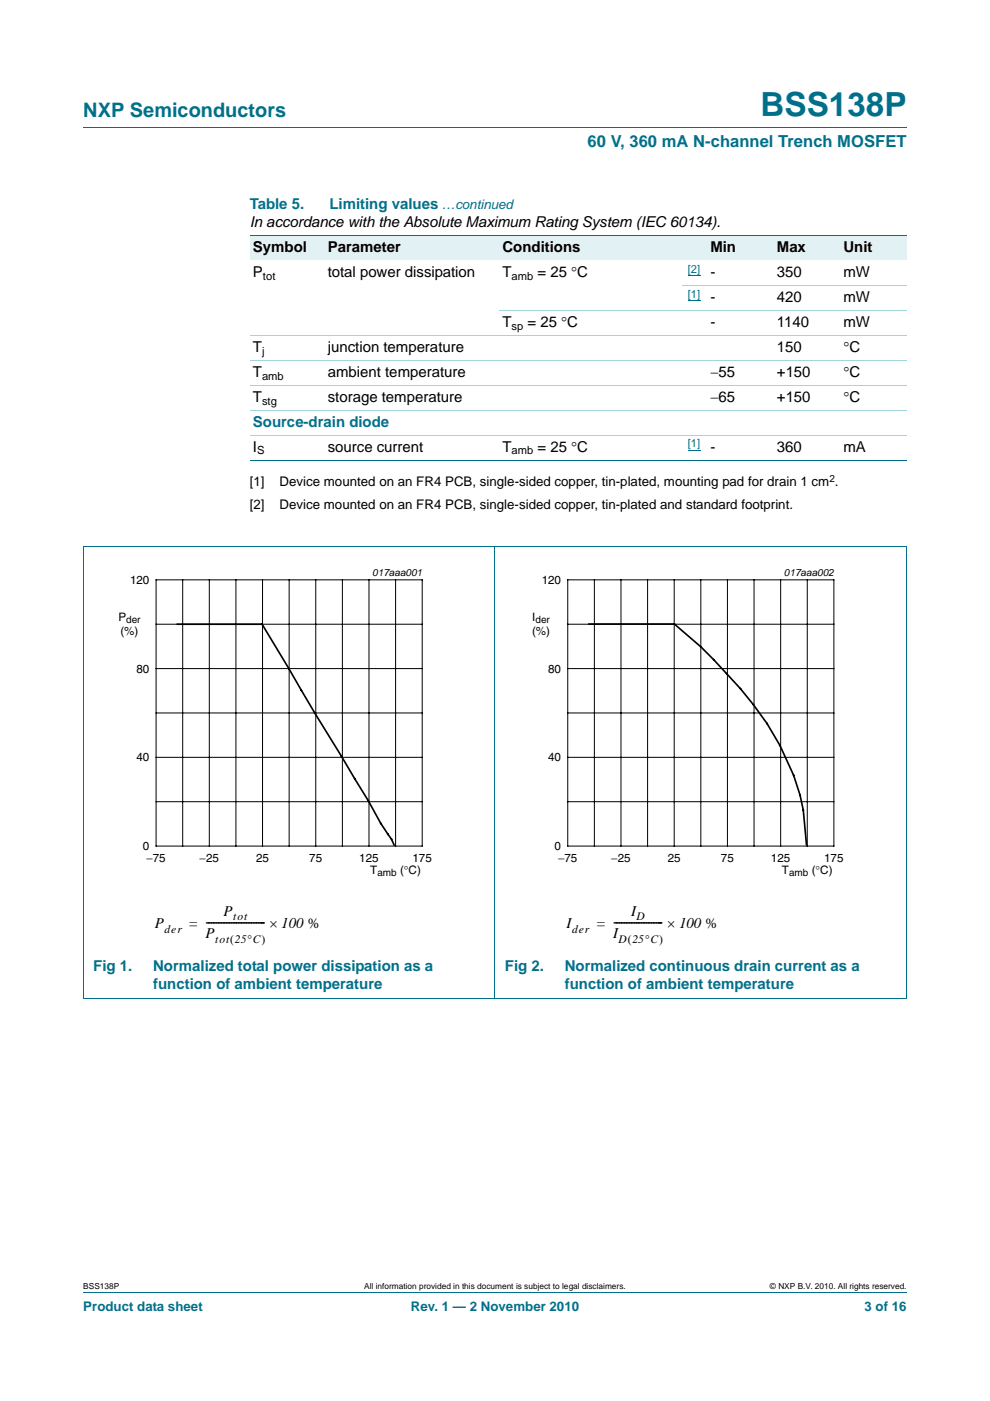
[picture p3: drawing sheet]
<svg xmlns="http://www.w3.org/2000/svg" width="210mm" height="297mm" viewBox="0 0 210 297" stroke-linecap="round" stroke-linejoin="round" font-family="sans-serif">
<defs><g id="words">
<text font-size="7" fill="#00708a" x="161.3" y="24.6">BSS138P</text>
<text font-size="4.2" fill="#00708a" x="17.7" y="24.9">NXP Semiconductors</text>
<text font-size="3.5" fill="#00708a" x="124.6" y="31.1">60 V, 360 mA N-channel Trench MOSFET</text>
<g font-size="3.2" fill="#00708a">
<text x="53" y="44.3">Table 5.</text>
<text x="69.9" y="44.3">Limiting values</text>
<text x="53.7" y="90.5">Source-drain diode</text>
<text x="19.8" y="205.8">Fig 1.</text>
<text x="32.5" y="205.8">Normalized total power dissipation as a</text>
<text x="32.5" y="209.7">function of ambient temperature</text>
<text x="107.1" y="205.8">Fig 2.</text>
<text x="119.8" y="209.7">function of ambient temperature</text>
<text x="119.8" y="205.8">Normalized continuous drain current as a</text>
</g>
<g font-size="3.2">
<text x="53" y="48.2">In accordance with the Absolute Maximum Rating System (IEC 60134).</text>
<text x="53.7" y="53.4">Symbol</text>
<text x="69.5" y="53.4">Parameter</text>
<text x="106.6" y="53.4">Conditions</text>
<text x="150.7" y="53.4">Min</text>
<text x="164.8" y="53.4">Max</text>
<text x="178.9" y="53.4">Unit</text>
<text x="53.7" y="58.7">P</text>
<text x="69.5" y="58.7">total power dissipation</text>
<text x="106.6" y="58.7">T</text>
<text x="114" y="58.7">= 25 °C</text>
<text x="150.7" y="58.7">-</text>
<text x="164.8" y="58.7">350</text>
<text x="178.9" y="58.7">mW</text>
<text x="150.7" y="64">-</text>
<text x="164.8" y="64">420</text>
<text x="178.9" y="64">mW</text>
<text x="106.6" y="69.3">T</text>
<text x="111.9" y="69.3">= 25 °C</text>
<text x="150.7" y="69.3">-</text>
<text x="164.8" y="69.3">1140</text>
<text x="178.9" y="69.3">mW</text>
<text x="53.7" y="74.6">T</text>
<text x="69.5" y="74.6">junction temperature</text>
<text x="164.8" y="74.6">150</text>
<text x="178.9" y="74.6">°C</text>
<text x="53.7" y="79.9">T</text>
<text x="69.5" y="79.9">ambient temperature</text>
<text x="150.7" y="79.9">−55</text>
<text x="164.8" y="79.9">+150</text>
<text x="178.9" y="79.9">°C</text>
<text x="53.7" y="85.2">T</text>
<text x="69.5" y="85.2">storage temperature</text>
<text x="150.7" y="85.2">−65</text>
<text x="164.8" y="85.2">+150</text>
<text x="178.9" y="85.2">°C</text>
<text x="53.7" y="95.8">I</text>
<text x="69.5" y="95.8">source current</text>
<text x="106.6" y="95.8">T</text>
<text x="114" y="95.8">= 25 °C</text>
<text x="150.7" y="95.8">-</text>
<text x="164.8" y="95.8">360</text>
<text x="178.9" y="95.8">mA</text>
<text x="32.9" y="196.8">P</text>
<text x="40.2" y="196.8">= ----------------------- × 100 %</text>
<text x="47.4" y="194.1">P</text>
<text x="120.2" y="196.8">I</text>
<text x="126.6" y="196.8">= ------------------- × 100 %</text>
<text x="133.9" y="194.1">I</text>
<text x="43.6" y="198.8">P</text>
<text x="130" y="198.8">I</text>
</g>
<g font-size="2.8" fill="#00708a">
<text x="93.7" y="44.3">…continued</text>
<text x="17.7" y="277.9">Product data sheet</text>
<text x="87.2" y="277.9">Rev. 1 — 2 November 2010</text>
<text x="183.4" y="277.9">3 of 16</text>
</g>
<g font-size="2.8">
<text x="53" y="103">[1]</text>
<text x="53" y="107.9">[2]</text>
<text x="59.3" y="107.9">Device mounted on an FR4 PCB, single-sided copper, tin-plated and standard footprint.</text>
<text x="59.3" y="103">Device mounted on an FR4 PCB, single-sided copper, tin-plated, mounting pad for drain 1 cm .</text>
</g>
<g font-size="2.5">
<text x="27.6" y="123.8">120</text>
<text x="114.9" y="123.8">120</text>
<text x="25.1" y="131.7">P</text>
<text x="112.9" y="131.7">I</text>
<text x="25.5" y="134.7">(%)</text>
<text x="112.9" y="134.7">(%)</text>
<text x="28.9" y="142.6">80</text>
<text x="116.3" y="142.6">80</text>
<text x="28.9" y="161.4">40</text>
<text x="116.3" y="161.4">40</text>
<text x="30.3" y="180.2">0</text>
<text x="31.1" y="182.8">−75</text>
<text x="42.3" y="182.8">−25</text>
<text x="54.3" y="182.8">25</text>
<text x="65.6" y="182.8">75</text>
<text x="76.2" y="182.8">125</text>
<text x="78.5" y="185.3">T</text>
<text x="84.9" y="185.3">(°C)</text>
<text x="87.5" y="182.8">175</text>
<text x="117.6" y="180.2">0</text>
<text x="118.4" y="182.8">−75</text>
<text x="129.7" y="182.8">−25</text>
<text x="141.6" y="182.8">25</text>
<text x="152.9" y="182.8">75</text>
<text x="163.5" y="182.8">125</text>
<text x="165.9" y="185.3">T</text>
<text x="172.2" y="185.3">(°C)</text>
<text x="174.8" y="182.8">175</text>
<text x="34.9" y="197.8">der</text>
<text x="49.5" y="195.1">tot</text>
<text x="121.3" y="197.8">der</text>
<text x="135" y="195.1">D</text>
<text x="45.6" y="199.9">tot 25°C)</text>
<text x="48.8" y="199.9">(</text>
<text x="131.2" y="199.9">D 25°C)</text>
<text x="133.2" y="199.9">(</text>
</g>
<g font-size="2.4">
<text x="55.8" y="59.3">tot</text>
<text x="108.5" y="59.3">amb</text>
<text x="108.5" y="69.9">sp</text>
<text x="55.6" y="75.2">j</text>
<text x="55.6" y="80.5">amb</text>
<text x="55.6" y="85.8">stg</text>
<text x="54.5" y="96.4">S</text>
<text x="108.5" y="96.4">amb</text>
</g>
<g font-size="2.4" fill="#00f">
<text x="145.9" y="57.8">[2]</text>
<text x="145.9" y="63.1">[1]</text>
<text x="145.9" y="94.8">[1]</text>
</g>
<g font-size="2.1">
<text x="175.9" y="102.1">2</text>
<text x="79" y="122.1">017aaa001</text>
<text x="166.3" y="122.1">017aaa002</text>
<text x="26.8" y="132.2">der</text>
<text x="113.6" y="132.2">der</text>
<text x="80.1" y="185.8">amb</text>
<text x="167.4" y="185.8">amb</text>
</g>
<g font-size="1.8">
<text x="17.7" y="273.3">BSS138P</text>
<text x="77.3" y="273.3">All information provided in this document is subject to legal disclaimers.</text>
<text x="163.3" y="273.3">© NXP B.V. 2010. All rights reserved.</text>
</g>
</g></defs>
<path d="M17.7 27h174.6M17.7 273.9h174.6" fill="none" stroke="#00708a" stroke-width=".21"/>
<path d="M145.9 58.5h2.6M145.9 63.8h2.6M145.9 95.5h2.6" fill="none" stroke="#00f" stroke-width=".21"/>
<g fill="#e2f1f4">
<path d="M53 49.9h15.8v5.3h-15.8z"/>
<path d="M68.8 49.9h37.1v5.3h-37.1z"/>
<path d="M105.9 49.9h38.8v5.3h-38.8z"/>
<path d="M144.7 49.9h19.4v5.3h-19.4z"/>
<path d="M164.1 49.9h14.1v5.3h-14.1z"/>
<path d="M178.2 49.9h14.1v5.3h-14.1z"/>
</g>
<path d="M53 49.9h139.3M53 97.5h139.3M105 115.8v96M17.6 211.8h174.7M17.7 211.7v-95.8h174.6v95.8" fill="none" stroke="#00708a" stroke-width=".21"/>
<path d="M53 71.1h139.3M53 76.4h139.3M105.9 65.8h86.4M144.7 60.5h47.6M53 81.7h139.3M53 87h139.3M53 92.2h139.3" fill="none" stroke="#a5d5dc" stroke-width=".21"/>
<g fill="none" stroke="#000" stroke-width=".21">
<path d="M33.1 122.9h56.5v56.5h-56.5zM33.1 132.3h56.5M38.8 122.9v56.5M44.4 122.9v56.5M50 122.9v56.5M55.7 122.9v56.5M61.3 122.9v56.5M67 122.9v56.5M72.6 122.9v56.5M78.3 122.9v56.5M83.9 122.9v56.5M120.4 122.9h56.5v56.5h-56.5z"/>
<path d="M120.4 132.3h56.5M126.1 122.9v56.5M131.7 122.9v56.5M137.4 122.9v56.5M143 122.9v56.5M148.6 122.9v56.5M154.3 122.9v56.5M159.9 122.9v56.5M165.6 122.9v56.5M171.2 122.9v56.5M33.1 141.8h56.5M33.1 151.2h56.5"/>
<path d="M120.4 141.8h56.5M120.4 151.2h56.5M33.1 160.6h56.5M33.1 170h56.5M120.4 160.6h56.5M120.4 170h56.5"/>
</g>
<path d="M20.4 120.1h81.9v66.3h-81.9zM107.7 120.1h81.9v66.3h-81.9z" fill="none" stroke="#fff" stroke-width=".21"/>
<path d="M37.6 132.3h18l11.2 18.9 11.3 18.6 2.7 4.8 2.2 3.3 .6 1.3M124.9 132.3h18.1a110.8 110.8 0 0 1 19.7 21.1 47 47 0 0 1 8.4 25.7" fill="none" stroke="#000" stroke-width=".35"/>
<use href="#words"/>
</svg>
